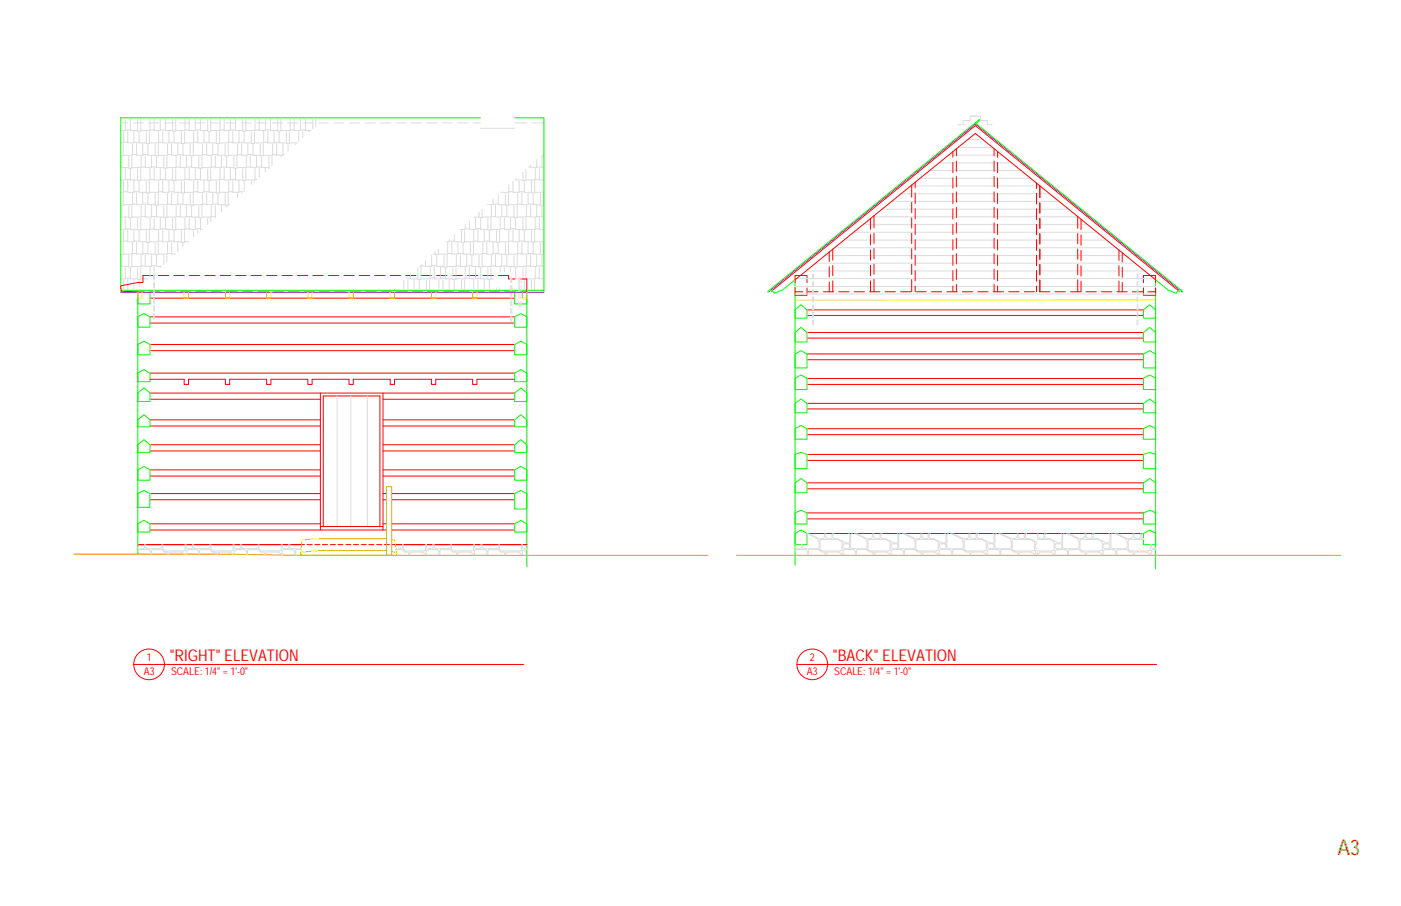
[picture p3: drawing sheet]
<svg xmlns="http://www.w3.org/2000/svg" width="432mm" height="279mm" viewBox="0 0 432 279" stroke-linecap="round" stroke-linejoin="round" font-family="sans-serif">
<defs><g id="words">
<text font-size="6.7" x="412.2" y="263.5">A3</text>
<g font-size="5" fill="#f00">
<text x="52.3" y="203.8">&quot;RIGHT&quot; ELEVATION</text>
<text x="256.7" y="203.8">&quot;BACK&quot; ELEVATION</text>
</g>
<g font-size="3.3" fill="#f00">
<text x="45.2" y="204">1</text>
<text x="249.6" y="204">2</text>
<text x="44.3" y="208.1">A3</text>
<text x="52.7" y="208.2">SCALE: 1/4&quot; = 1'-0&quot;</text>
<text x="248.7" y="208.1">A3</text>
<text x="257.1" y="208.2">SCALE: 1/4&quot; = 1'-0&quot;</text>
</g>
</g></defs>
<g fill="none" stroke="#f00" stroke-width=".31">
<path d="M281 57v3.8M282.1 56.2v1.8M282.1 59.6v3.1M293.7 46.7v1.8M293.7 50.1v3.2M293.7 54.9v3.1M293.7 59.6v3.2M294.8 45.8v2.3M294.8 49.7v3.1M294.8 54.4v3.2M294.8 59.2v3.2M306.4 45.8v2.3"/>
<path d="M306.4 49.7v3.1M306.4 54.4v3.2M306.4 59.2v3.2M307.5 46.7v1.8M307.5 50.1v3.2M307.5 54.9v3.1M307.5 59.6v3.2M319.5 56.5v1.6M319.5 59.7v3.2M320.5 57.3v3.7M255.6 77.7v2.9M256.7 76.8v3.5"/>
<path d="M268.3 67.4v3.3M268.3 72.3v3.2M268.3 77.1v3.2M269.4 66.5v3.8M269.4 71.9v3.2M269.4 76.6v3.2M281 62.4v3.2M281 67.2v3.2M281 71.9v3.2M281 76.7v3.2M282.1 64.3v3.2M282.1 69.1v3.2"/>
<path d="M282.1 73.9v3.2M282.1 78.7v3.2M293.7 64.4v3.2M293.7 69.2v3.1M293.7 73.9v3.2M293.7 78.7v3.2M294.8 63.9v3.2M294.8 68.7v3.2M294.8 73.5v3.1M294.8 78.2v3.2M306.4 63.9v3.2M306.4 68.7v3.2"/>
<path d="M306.4 73.5v3.1M306.4 78.2v3.2M307.5 64.4v3.2M307.5 69.2v3.1M307.5 73.9v3.2M307.5 78.7v3.2M319.5 64.5v3.1M319.5 69.2v3.2M319.5 74v3.2M319.5 78.7v3.2M320.5 62.5v3.2M320.5 67.3v3.2"/>
<path d="M320.5 72.1v3.1M320.5 76.8v3.2M332.2 66.8v3.6M332.2 72v3.2M332.2 76.8v3.1M333.2 67.6v3.3M333.2 72.5v3.1M333.2 77.2v3.2M344.9 77.1v3.2M345.9 78v2.8M46.1 90h3.2M46.2 91.9h112.4"/>
<path d="M46.2 97.7h112.4M46.2 99.6h112.4M47.2 85h-3.1v2.1h-1.6l-5.3 1 .3 1.7 7 .2M48.8 85h3.2M50.9 90h3.1M53.6 85h3.2M55.6 90h3.2M58.4 85h3.1M60.4 90h3.2M63.1 85h3.2M65.2 90h3.1M67.9 85h3.2"/>
<path d="M69.9 90h3.2M72.6 85h3.2M74.7 90h3.2M77.4 85h3.2M79.4 90h3.2M82.2 85h3.1M84.2 90h3.2M86.9 85h3.2M89 90h3.1M91.7 85h3.2M93.7 90h3.2M96.5 85h3.1"/>
<path d="M98.5 90h3.2M101.2 85h3.2M103.3 90h3.1M106 85h3.2M108 90h3.2M110.7 85h3.2M112.8 90h3.2M115.5 85h3.2M117.5 90h3.2M120.3 85h3.1M122.3 90h3.2M125 85h3.2"/>
<path d="M127.1 90h3.1M129.8 85h3.2M131.8 90h3.2M134.6 85h3.1M136.6 90h3.2M139.3 85h3.2M141.4 90h3.1M144.1 85h3.2M146.1 90h3.2M148.8 85h3.2M150.9 90h3.2M153.6 85h3.1v1h2"/>
<path d="M155.6 90h3.2M160.3 86h2.1v4h-2M237.7 89.9l62.9-51.2 62.9 51.2M245 88.8v2.3h3.7v-2.3M245 87.2v-2.2h3.7v2.2M245 86.3l55.6-45.2 55.6 45.2M245 90h2.4M248.7 97.3h103.7M248.7 95.6h103.7M249 90h3.2M253.7 90h3.2M255.6 82.2v3.2"/>
<path d="M255.6 87v3M256.7 81.9v3.1M256.7 86.6v3.4M258.5 90h3.2M263.3 90h3.1M268 90h3.2M268.3 81.9v3.1M268.3 86.6v3.4M269.4 81.4v3.2M269.4 86.2v3.8M272.8 90h3.2M277.6 90h3.1"/>
<path d="M281 81.5v3.1M281 86.2v3.8M282.1 83.4v3.2M282.1 88.2v1.8M282.3 90h3.2M287.1 90h3.2M291.8 90h3.2M293.7 83.4v3.2M293.7 88.2v1.8M294.8 83v3.2M294.8 87.8v2.2M296.6 90h3.2"/>
<path d="M301.4 90h3.1M306.1 90h3.2M306.4 83v3.2M306.4 87.8v2.2M307.5 83.4v3.2M307.5 88.2v1.8M310.9 90h3.2M315.7 90h3.1M319.5 83.5v3.2M319.5 88.3v1.7M320.4 90h3.2M320.5 81.6v3.2"/>
<path d="M320.5 86.4v3.6M325.2 90h3.2M329.9 90h3.2M332.2 81.5v3.2M332.2 86.3v3.7M333.2 82v3.2M333.2 86.7v3.3M334.7 90h3.2M339.5 90h3.1M344.2 90h3.2M344.9 81.9v3.2M344.9 86.7v3.3"/>
<path d="M345.9 82.4v3.1M345.9 87.1v2.9M349 90h3.2M352.4 88.8v2.3h3.8v-2.3M352.4 87.2v-2.2h3.8v2.2M353.8 90h2.4M46.2 117h10.6v1.6h1.3v-1.6h11.4v1.6h1.3v-1.6h11.4v1.6h1.3v-1.6h11.4v1.6h1.3v-1.6h11.4v1.6h1.3v-1.6h11.4v1.6h1.3v-1.6h11.4v1.6h1.3v-1.6h11.4v1.6h1.3v-1.6h11.6M46.2 106.2h112.4M46.2 108.1h112.4M46.2 115.1h112.4M248.7 109.2h103.8M248.7 118.6h103.7"/>
<path d="M248.7 116.7h103.7M248.7 110.9h103.7M248.7 104.3h103.7M248.7 102.6h103.7M46.2 121.2h112.4M46.2 123.1h52.5M46.2 129.5h52.5M46.2 131.4h52.5M46.2 137.2h52.5M46.2 139.1h52.5M98.7 121.2v42.2M118 123.1h40.6"/>
<path d="M118 129.5h40.6M118 131.4h40.6M118 137.2h40.6M118 139.1h40.6M118 121.2v42.2M248.7 134h103.7M248.7 132.2h103.7M248.7 126.1h103.7M248.7 124.4h103.7M46.2 144.9h52.5M46.2 146.8h52.5M46.2 154.1h52.5"/>
<path d="M46.2 152.2h52.5M118 144.9h40.6M118 146.8h40.6M118 154.1h1.1M118 152.2h1.1M120.7 154.1h37.9M120.7 152.2h37.9M248.7 158.2h103.7M248.7 150.7h103.7M248.7 148.9h103.7M248.7 142h103.7M248.7 140.1h103.7"/>
<path d="M42.5 168h51.4M46.2 161.5h52.5M46.2 163.4h72.9M94.6 168h1.6M97 168h1.6M98.7 162.4h19.3M99.4 168h1.6M99.6 162.4v-40.3h17.5v40.3M101.8 168h1.6M104.1 168h1.6M106.6 168h1.5M108.9 168h1.6"/>
<path d="M111.3 168h1.6M113.7 168h1.6M116.1 168h1.6M118 161.5h1.1M118.4 168h1.6M120.7 161.5h37.9M120.7 163.4h37.9M120.8 168h41.6M248.7 164.5h103.7M248.7 160h103.7M41.2 204.9h120.2M245.6 204.9h110.9"/>
<circle cx="45.9" cy="204.9" r="4.7"/>
<circle cx="250.3" cy="204.9" r="4.7"/>
</g>
<g fill="none" stroke="#0f0" stroke-width=".31">
<path d="M148.1 36.3h-110.9v53.8M158.6 36.3h9v53.8M300.6 37.9l63.9 52-.1 .1M300.8 38l1.3-1-.3-.1-65.1 53 .1 .1M37.2 89.5h130.4M42.5 97.7l1.9-1 1.8 1v3.2h-3.7zM46.2 90v3.7h-3.7v-3.7v80.9M158.6 90v3.7h3.8v-3.7v84.8M158.6 97.7l1.9-1 1.9 1v3.2h-3.8zM237.4 89.5l.3 .4M238 89.6l.6 .8 2.5-.9 3.9-3.2v88M245 95.6l1.9-1.6 1.8 1.6v2.5h-3.7z"/>
<path d="M352.4 95.6l1.9-1.6 1.9 1.6v2.5h-3.8zM363.2 89.6l-.7 .8-2.5-.9-3.8-3.2v89.2M363.7 89.5l-.2 .4M42.5 106.2l1.9-1 1.8 1v3.2h-3.7zM42.5 115.1l1.9-1.1 1.8 1.1v2.6h-3.7zM158.6 106.2l1.9-1 1.9 1v3.2h-3.8zM158.6 115.1l1.9-1.1 1.9 1.1v2.6h-3.8zM245 102.6l1.9-1.6 1.8 1.6v2.9h-3.7zM245 109.2l1.9-1.1 1.8 1.1v4.3h-3.7zM245 116.6l1.9-1 1.8 1v3.5h-3.7zM352.4 102.6l1.9-1.6 1.9 1.6v2.9h-3.8zM352.4 109.2l1.9-1.1 1.9 1.1v4.3h-3.8z"/>
<path d="M352.4 116.6l1.9-1 1.9 1v3.5h-3.8zM42.5 121.2l1.9-1.6 1.8 1.6v2.6h-3.7zM42.5 129.5l1.9-1.6 1.8 1.6v2.1h-3.7zM42.5 137.2l1.9-1.6 1.8 1.6v2.3h-3.7zM158.6 121.2l1.9-1.6 1.9 1.6v2.6h-3.8zM158.6 129.5l1.9-1.6 1.9 1.6v2.1h-3.8zM158.6 137.2l1.9-1.6 1.9 1.6v2.3h-3.8zM245 124.4l1.9-1.3 1.8 1.3v2.9h-3.7zM245 132.2l1.9-1 1.8 1v3.2h-3.7zM352.4 124.4l1.9-1.3 1.9 1.3v2.9h-3.8zM352.4 132.2l1.9-1 1.9 1v3.2h-3.8zM42.5 144.9l1.9-1.1 1.8 1.1v3.2h-3.7z"/>
<path d="M42.5 152.2l1.9-.9 1.8 .9v4.3h-3.7zM158.6 144.9l1.9-1.1 1.9 1.1v3.2h-3.8zM158.6 152.2l1.9-.9 1.9 .9v4.8h-3.8zM245 140.1l1.9-.6 1.8 .6v4.4h-3.7zM245 148.9l1.9-1.3 1.8 1.3v3.1h-3.7zM245 158.2l1.9-.8 1.8 .8v3.4h-3.7zM352.4 140.1l1.9-.6 1.9 .6v4.4h-3.8zM352.4 148.9l1.9-1.3 1.9 1.3v3.1h-3.8zM352.4 158.2l1.9-.8 1.9 .8v3.4h-3.8zM42.5 161.5l1.9-1 1.8 1v2.6h-3.7zM158.6 161.5l1.9-1 1.9 1v2.6h-3.8zM245 164.5l1.9-1.1 1.8 1.1v3.5h-3.7z"/>
<path d="M352.4 164.5l1.9-1.1 1.9 1.1v3.5h-3.8z"/>
</g>
<g fill="none" stroke="#dcdcdc" stroke-width=".31">
<path d="M37.2 37.9h2.2M37.5 36.3l2.2 .1M38.6 36.6v3.7h-1.4M39.7 36.3v.3h.9v-.3M40.2 36.9v3.4h2.2M41 37.9h3.2M42.4 36.8v3.6h1v-3.6M43.5 36.3l-2.9 .1M44.8 36.3h1.9M45.8 37.9h3.2M46.2 36.8v3.5h-2.8M47.5 36.6v3.7h1.9v-3.7"/>
<path d="M48.3 36.3l2.2 .1M50.5 36.3v.3h.9v-.3M50.5 37.9h3.2M51 36.9v3.4h2.2M53.2 36.8v3.6h1v-3.6M54.3 36.3l-2.9 .1M55.3 37.9h3.2M55.6 36.3h1.9M57 36.8v3.5h-2.8M58.3 36.6v3.7h1.9v-3.7M59.1 36.3l2.2 .1M60.1 37.9h3.1"/>
<path d="M61.3 36.3v.3h.9v-.3M61.8 36.9v3.4h2.2M64 36.8v3.6h1v-3.6M64.8 37.9h3.2M65.1 36.3l-2.9 .1M66.4 36.3h1.9M67.8 36.8v3.5h-2.8M69.1 36.6v3.7h1.9v-3.7M69.6 37.9h3.2M69.8 36.3l2.3 .1M72.1 36.3v.3h.9v-.3M72.6 36.9v3.4h2.2"/>
<path d="M74.4 37.9h3.1M74.8 36.8v3.6h1v-3.6M75.9 36.3l-2.9 .1M77.2 36.3h1.9M78.6 36.8v3.5h-2.8M79.1 37.9h3.2M79.9 36.6v3.7h1.9v-3.7M80.6 36.3l2.3 .1M82.9 36.3v.3h.9v-.3M83.4 36.9v3.4h2.2M83.9 37.9h3.2M85.6 36.8v3.6h1v-3.6"/>
<path d="M86.7 36.3l-2.9 .1M87.9 36.3h2M88.6 37.9h3.2M89.4 36.8v3.5h-2.8M90.7 36.6v3.7h1.9v-3.7M91.4 36.3l2.3 .1M93.4 37.9h3.2M93.7 36.3v.3h.9v-.3M94.2 36.9v3.4h1.6M96.4 36.8v2.9M97.3 36.8v2.1M97.5 36.3l-2.9 .1"/>
<path d="M98.2 37.9h3.1M98.7 36.3l1.3 .1M102.9 37.9h3.2M107.7 37.9h3.2M112.5 37.9h3.1M117.2 37.9h3.2M122 37.9h3.2M126.7 37.9h3.2M131.5 37.9h3.2M136.3 37.9h3.1M141 37.9h3.2M145.8 37.9h2.3"/>
<path d="M148.1 39.6h10.5M158.6 37.9h3.8M164 37.9h3.6M299.5 35.8h2.7v1.3h2.1v1.4h1.6M301.6 35.8h-2.6v1.3h-2.1v1.4h-1.6M37.2 51.5h.3M37.5 48.3v3.4h2.2M38 44.4v3.7h-.8M38 59.7v3.6h-.8M38.1 55.8v3.5h-.9M38.1 59.1h1.3M38.1 40.6v3.5h-.9"/>
<path d="M38.1 43.9h1.3M38.6 51.9v3.6h-1.4M38.6 55.3h1.6M38.6 40.1h1.6M39.4 55.6v3.7h1.9v-3.6M39.4 40.4v3.7h1.9v-3.7M39.7 48.3v3.6h.9v-3.6M40.2 52.1v3.4h2.2M40.8 44.4v3.5h-2.8M40.8 59.6v3.5h-2.8M40.8 47.7h1.3M41.3 59.1h1.6"/>
<path d="M41.3 43.9h1.6M42.1 44.2v3.7h1.9v-3.6M42.1 59.4v3.7h1.9v-3.6M42.4 52.1v3.6h1v-3.6M42.9 55.9v3.4h2.2M42.9 40.7v3.4h2.2M43.5 48.2v3.5h-2.9M43.5 51.5h1.3M44 47.7h1.6M44.8 48v3.7h1.9v-3.6M45.1 55.9v3.6h.9v-3.6M45.1 40.6v3.7h.9v-3.7"/>
<path d="M45.6 44.5v3.4h2.2M45.6 59.8v3.3h2.2M46.2 52v3.5h-2.8M46.2 55.3h1.3M46.2 40.1h1.3M46.7 51.5h1.6M47.5 51.8v3.7h1.9v-3.6M47.8 44.4v3.7h1v-3.7M47.8 59.7v3.6h1v-3.6M48.3 48.3v3.4h2.2M48.9 55.8v3.5h-2.9M48.9 59.1h1.3"/>
<path d="M48.9 40.6v3.5h-2.9M48.9 43.9h1.3M49.4 55.3h1.6M49.4 40.1h1.6M50.2 55.6v3.7h1.9v-3.6M50.2 40.4v3.7h1.9v-3.7M50.5 48.3v3.6h.9v-3.6M51 52.1v3.4h2.2M51.6 44.4v3.5h-2.8M51.6 59.6v3.5h-2.8M51.6 47.7h1.3M52.1 59.1h1.6"/>
<path d="M52.1 43.9h1.6M52.9 44.2v3.7h1.9v-3.6M52.9 59.4v3.7h1.9v-3.6M53.2 52.1v3.6h1v-3.6M53.7 55.9v3.4h2.2M53.7 40.7v3.4h2.2M54.3 48.2v3.5h-2.9M54.3 51.5h1.3M54.8 47.7h1.6M55.6 48v3.7h1.9v-3.6M55.9 55.9v3.6h.9v-3.6M55.9 40.6v3.7h.9v-3.7"/>
<path d="M56.4 44.5v3.4h2.2M56.4 59.8v3.3h2.2M57 52v3.5h-2.8M57 55.3h1.3M57 40.1h1.3M57.5 51.5h1.6M58.3 51.8v3.7h1.9v-3.6M58.6 44.4v3.7h1v-3.7M58.6 59.7v3.6h1v-3.6M59.1 48.3v3.4h2.2M59.7 55.8v3.5h-2.9M59.7 59.1h1.3"/>
<path d="M59.7 40.6v3.5h-2.9M59.7 43.9h1.3M60.2 55.3h1.6M60.2 40.1h1.6M61 55.6v3.7h1.9v-3.6M61 40.4v3.7h1.9v-3.7M61.3 48.3v3.6h.9v-3.6M61.8 52.1v3.4h2.2M62.4 44.4v3.5h-2.8M62.4 59.6v3.5h-2.8M62.4 47.7h1.3M62.9 59.1h1.6"/>
<path d="M62.9 43.9h1.6M63.7 44.2v3.7h1.9v-3.6M63.7 59.4v3.7h1.9v-3.6M64 52.1v3.6h1v-3.6M64.5 55.9v3.4h2.2M64.5 40.7v3.4h2.2M65.1 48.2v3.5h-2.9M65.1 51.5h1.3M65.6 47.7h1.6M66.4 48v3.7h1.9v-3.6M66.7 55.9v3.6h.9v-3.6M66.7 40.6v3.7h.9v-3.7"/>
<path d="M67.2 44.5v3.4h2.2M67.2 59.8v3.3h2.2M67.8 52v3.5h-2.8M67.8 55.3h1.3M67.8 40.1h1.3M68.3 51.5h1.5M69.1 51.8v3.7h1.9v-3.6M69.4 44.4v3.7h1v-3.7M69.4 59.7v3.6h1v-3.6M69.8 48.3v3.4h2.3M70.5 55.8v3.5h-2.9M70.5 59.1h1.3"/>
<path d="M70.5 40.6v3.5h-2.9M70.5 43.9h1.3M71 55.3h1.6M71 40.1h1.6M71.8 55.6v3.7h1.9v-3.6M71.8 40.4v3.7h1.9v-3.7M72.1 48.3v3.6h.9v-3.6M72.6 52.1v3.4h2.2M73.2 44.4v3.5h-2.8M73.2 47.7h1.3M73.2 59.6v1.2M73.7 59.1h1.4"/>
<path d="M73.7 43.9h1.5M74.5 44.2v3.7h1.9v-3.6M74.5 59.4v.3M74.8 52.1v3.6h1v-3.6M75.2 40.7v3.4h2.3M75.2 55.9v3M75.9 48.2v3.5h-2.9M75.9 51.5h1.3M76.4 47.7h1.6M77.2 48v3.7h1.9v-3.6M77.5 40.6v3.7h.9v-3.7M77.5 55.9v1"/>
<path d="M78 44.5v3.4h2.2M78.4 55.9v.2M78.6 52v3.5h-2.8M78.6 55.3h.6M78.6 40.1h1.3M79.1 51.5h1.5M79.9 51.8v2.9M80.2 44.4v3.7h1v-3.7M80.6 48.3v3.4h2.3M81.3 40.6v3.5h-2.9M81.3 43.9h1.2M81.8 40.1h1.6"/>
<path d="M81.8 51.9v1.1M82.5 40.4v3.7h2v-3.7M82.9 48.3l.1 3.6M83.8 48.3v2.8M84 44.4v3.5h-2.8M84 47.7h1.3M84.5 43.9h1.5M85.3 44.2v3.7h1.9v-3.6M86 40.7v3.4h2.3M86.7 48.2v.3M87.2 47.7h.4M88.3 40.6v3.7h.9v-3.7"/>
<path d="M88.8 44.5v2.2M89.2 44.1h2.4M89.4 40.1h1.3M91 44.4v.2M92.1 40.6v3M92.6 40.1h1.6M93.3 40.4v2.1M95.2 40.4v.3M155.8 59.7v3.6h.9v-3.6M156.8 57v2.3h-2.4M156.8 59.1h1.3M158.7 55.3h.2"/>
<path d="M158.9 55.1v.4h2.3M159.6 59.6v3.5h-2.9M160 55.7v3.6h-1.9v-3.4M160 59.1h1.6M160.8 59.4v3.7h2v-3.6M161.6 55.9v3.4h2.2M162.1 52.3v3.4h-.9v-2.6M162.9 51.5h.6M163.8 55.9v3.6h1v-3.6M164.3 59.8v3.3h2.3M164.8 59.3h2.8M165 52v3.5h-2.9"/>
<path d="M165 55.3h1.2M165.4 49.2v2.5h-1.9v-.8M165.4 51.5h1.6M166.2 51.8v3.7h1.4M166.6 59.7v3.6h.9v-3.6M167 48.3v3.4h.6M167.5 47.9h.1M167.5 47.3v.8h-.9M277.7 59.8h45.8M280.6 57.3h39.9M283.5 55h34.1M286.5 52.6h28.2"/>
<path d="M289.4 50.2h22.3M292.4 47.8h16.4M295.3 45.5h10.6M298.2 43.1h4.8M37.2 66.7h.3M37.5 63.6v3.3h2.2M37.5 78.8v3.4h2.2M38 74.9v3.6h-.8M38.1 71.1v3.4h-.9M38.1 74.4h1.3M38.6 67.1v3.6h-1.4M38.6 70.5h1.6"/>
<path d="M39.4 70.9v3.6h1.9v-3.6M39.7 63.5v3.6h.9v-3.6M39.7 78.7v3.7h.9v-3.7M40.2 67.4v3.3h2.2M40.8 74.9v3.5h-2.8M40.8 62.9h1.3M40.8 78.2h1.3M41.3 74.4h1.6M42.1 74.7v3.7h1.9v-3.7M42.4 67.3v3.6h1v-3.6M42.9 71.2v3.3h2.2M43.5 63.4v3.5h-2.9"/>
<path d="M43.5 78.7v3.5h-2.9M43.5 66.7h1.3M44 62.9h1.6M44 78.2h1.6M44.8 63.2v3.7h1.9v-3.6M44.8 78.5v3.7h1.9v-3.7M45.1 71.1v3.6h.9v-3.6M45.6 75v3.4h2.2M46.2 67.2v3.5h-2.8M46.2 70.5h1.3M46.7 66.7h1.6M47.5 67.1v3.6h1.9v-3.6"/>
<path d="M47.8 74.9v3.6h1v-3.6M48.3 63.6v3.3h2.2M48.3 78.8v3.4h1.5M48.9 71.1v3.4h-2.9M48.9 74.4h1.3M49.4 70.5h1.6M50.2 70.9v3.6h1.9v-3.6M50.5 63.5v3.6h.9v-3.6M50.5 78.7v2.8M51 67.4v3.3h2.2M51.4 78.7v1.9M51.6 74.9v3.5h-2.8"/>
<path d="M51.6 62.9h1.3M51.6 78.2h1.3M52.1 74.4h1.6M52.9 74.7v3.7h1.1M53.2 67.3v3.6h1v-3.6M53.7 71.2v3.3h2.2M54.3 63.4v3.5h-2.9M54.3 66.7h1.3M54.8 62.9h1.6M54.8 74.7v2.9M55.6 63.2v3.7h1.9v-3.6M55.9 71.1v3.6h.9v-3.6"/>
<path d="M56.4 75v1.1M56.8 74.5h1.4M57 67.2v3.5h-2.8M57 70.5h1.3M57.5 66.7h1.6M58.3 67.1v3.6h1.9v-3.6M59.1 63.6v3.3h2.2M59.7 71.1v2M60.2 70.5h1.6M61 70.9v1M61.3 63.5v3.6h.9v-3.6M61.8 67.4v3.3h.6"/>
<path d="M62.4 62.9h1.3M64 67.3v1.9M65 67.3v1M65.1 63.4v3.5h-2.9M65.1 66.7h1.3M65.6 62.9h1.6M66.4 63.2v3.7h.1M68.3 63.3v2M69.8 63.6v.3M70.4 63.1h.3M133 78.7v3.5h-1.9v-1.7M133.5 78.4h.7"/>
<path d="M134.6 78.8v3.4h2.2M135.1 76.8v1.7h-.9v-.8M136.8 78.7v3.7h1v-3.7M138 74.9v3.5h-2.9M138 78.2h1.3M138.4 73.8v.7h-.8M138.4 74.4h1.6M139.3 74.7v3.7h1.9v-3.7M140 72.3v2.2h2.2M140.7 78.7v3.5h-2.9M141.2 78.2h1.5M141.9 78.5v3.7h1.9v-3.7"/>
<path d="M142.2 71.1v3.6h1v-3.6M142.7 75v3.4h2.3M143.4 69.3v1.4h-1.6M143.4 70.5h1.3M145 74.9v3.6h.9v-3.6M145.4 78.8v3.4h2.2M146 66.9h1.6M146 71.1v3.4h-2.8M146 74.4h1.3M146.6 67.1v3.6h-1.9v-2.6M146.6 70.5h1.5M147.3 70.9v3.6h1.9v-3.6"/>
<path d="M147.6 78.7v3.7h1v-3.7M148.1 67.4v3.3h2.3M148.6 64.5v2.6h-1v-1.7M148.8 74.9v3.5h-2.9M148.8 78.2h1.3M149.2 74.4h1.6M150.1 74.7v3.7h1.9v-3.7M150.4 67.3v3.6h.9v-3.6M150.8 71.2v3.3h2.2M151.4 63.4v3.5h-2.8M151.4 78.7v3.5h-2.8M151.4 66.7h1.3"/>
<path d="M152 61.5v1.6h-1.8M152 62.9h1.5M152 78.2h1.5M152.7 63.2v3.7h1.9v-3.6M152.7 78.5v3.7h1.9v-3.7M153 71.1v3.6h1v-3.6M153.5 60.1v3h2.3M153.5 75v3.4h2.3M154.2 67.2v3.5h-2.9M154.2 70.5h1.2M154.6 66.7h1.6M155.4 67.1v3.6h2v-3.6"/>
<path d="M155.8 74.9v3.6h.9v-3.6M156.2 63.6v3.3h2.2M156.2 78.8v3.4h2.2M156.8 71.1v3.4h-2.8M156.8 74.4h1.3M157.4 70.5h1.5M158.1 70.9v3.6h1.9v-3.6M158.4 63.5v3.6h1v-3.6M158.4 78.7v3.7h1v-3.7M158.9 67.4v3.3h2.3M159.6 74.9v3.5h-2.9M159.6 62.9h1.2"/>
<path d="M159.6 78.2h1.2M160 74.4h1.6M160.8 74.7v3.7h2v-3.7M161.2 67.3v3.6h.9v-3.6M161.6 71.2v3.3h2.2M162.2 63.4v3.5h-2.8M162.2 78.7v3.5h-2.8M162.2 66.7h1.3M162.8 62.9h1.5M162.8 78.2h1.5M163.5 63.2v3.7h1.9v-3.6M163.5 78.5v3.7h1.9v-3.7"/>
<path d="M163.8 71.1v3.6h1v-3.6M164.3 75v3.4h2.3M164.8 74.5h2.8M165 67.2v3.5h-2.9M165 70.5h1.2M165.4 66.7h1.6M166.2 67.1v3.6h1.4M166.6 74.9v3.6h.9v-3.6M167 63.6v3.3h.6M167 78.8v3.4h.6M167.5 63.1h.1M167.5 78.4h.1"/>
<path d="M254.3 78.8h92.6M257.2 76.4h86.8M260.1 74h81M263 71.6h75.1M266 69.3h69.2M268.9 66.9h63.4M271.8 64.5h57.5M274.8 62.1h51.6M37.2 82h.3M38.1 86.3v3.2M38.6 82.4v3.6h-1.4M38.6 85.8h1.6"/>
<path d="M39.4 86.1v3.4M40.2 82.6v3.4h2.2M41.3 86.2v3.3M42.4 82.5v3.7h1v-3.7M42.9 86.4v2.1M43.4 86h2.2M43.5 82h1.3M45.1 86.4h.1M46.2 82.5v2.9M46.7 82h1.6M47.4 86.4v-1.7h.2v1.7M47.4 96.7v1.7h.2v-1.7"/>
<path d="M47.4 87.2v1.6M47.4 89.5v1.6M47.4 91.9v1.6M47.4 94.3v1.6M47.5 82.3v2M47.6 87.2v1.6M47.6 89.5v1.6M47.6 91.9v1.6M47.6 94.3v1.6M49.4 82.4v.1M121.6 89.1v.4M124.5 86.5v3"/>
<path d="M125.3 85.8h1.3M125.7 86.1v3.4M126.6 84.6v1.4h2.2M127.6 86.2v3.3M129.2 86.4v3.1M129.7 82.5v3.7h-.9v-3.6M129.9 81.6v.6h-.6M129.9 82h1.2M131.4 86.4v3.1M132.4 86.4v3.1M132.6 82.5v3.5h-2.9M132.6 85.8h1.3"/>
<path d="M133 82h1.6M133.9 82.3v3.7h1.9v-3.6M135.3 86.3v3.2M135.8 85.8h1.6M136.5 86.1v3.4M137.4 82.6v3.4h2.2M138.4 86.2v3.3M139.6 82.5v3.7h.9v-3.7M140 86.4v3.1M140.7 82h1.2M142.2 86.4v3.1M143.2 86.4v3.1"/>
<path d="M143.4 82.5v3.5h-2.9M143.4 85.8h1.3M143.8 82h1.6M144.7 82.3v3.7h1.9v-3.6M146 86.3v3.2M146.6 85.8h1.5M147.3 86.1v3.4M148.1 82.6v3.4h2.3M149.2 86.2v3.3M150.4 82.5v3.7h.9v-3.7M150.8 86.4v3.1M151.3 86h.8"/>
<path d="M151.4 82h1.3M153 88.8v.7M154 88.8v.7M154.2 82.5v1.3M154.6 82h1.6M155.4 82.3v1.5M156.8 88.8v.7M157.4 82.4v1.4M157.4 87.2v-1.5h.3v1.5M157.4 97.5v1.6h.3v-1.6M157.4 88v1.6M157.4 90.4v1.5"/>
<path d="M157.4 92.8v1.6M157.4 95.1v1.6M157.7 88v1.6M157.7 90.4v1.5M157.7 92.8v1.6M157.7 95.1v1.6M158.1 88.8v.7M158.2 85.8h.7M158.9 82.6v3.4h2.3M160 87.3v-1.6h.6v1.6M160 92.9v1.7h.6v-1.7M160 88.1v1.6"/>
<path d="M160 90.5v1.6M160 86.2v3.3M160.6 88.1v1.6M160.6 90.5v1.6M161.2 82.5v3.7h.9v-3.7M161.6 86.4v3.1M162.2 82h1.3M163.8 86.4v3.1M164.8 86.4v3.1M165 82.5v3.5h-2.9M165 85.8h1.2M165.4 82h1.6"/>
<path d="M166.2 82.3v3.7h1.4M245 88.3h111.2M245 90.7h111.2M245.4 85.9h110.3M248.4 83.6h104.4M250.4 86v-1.4h.3v1.4M250.4 98.7v1.5h.3v-1.5M250.4 86.8v1.6M250.4 89.2v1.6M250.4 91.6v1.6M250.4 94v1.6M250.4 96.3v1.6"/>
<path d="M250.7 86.8v1.6M250.7 89.2v1.6M250.7 91.6v1.6M250.7 94v1.6M250.7 96.3v1.6M251.3 81.2h98.6M350.5 86v-1.4h.2v1.4M350.5 98.7v1.5h.2v-1.5M350.5 86.8v1.6M350.5 89.2v1.6M350.5 91.6v1.6M350.5 94v1.6"/>
<path d="M350.5 96.3v1.6M350.7 86.8v1.6M350.7 89.2v1.6M350.7 91.6v1.6M350.7 94v1.6M350.7 96.3v1.6M103.9 122.1v40.3M108.1 122.1v40.3M113.2 122.1v40.3M42.5 169.9l.7-.4h2.6l.6 .6v.8M42.5 168h.1M44.5 168l.1 .9-.3 .3h-1.2l-.6-.3"/>
<path d="M44.9 168v.9l.6 .3h3.6l.8-.4v-.8M46.7 170.9v-1.1l.2-.3h3l.8 .7h1l.1 .7M50.2 168v1.4l.6 .5h5.7l.5-.2v-1.7M52.1 170.9l.6-.7h3.1l1.2 .7M57.3 168v.9l.6 .3h1.2l.3-.3-.1-.9M57.3 170.9v-1l.7-.4h2.6l.6 .6v.8M59.7 168v.9l.6 .3h3.7l.7-.4v-.8M61.5 170.9v-1.1l.3-.3h2.9l.8 .7 1.2 .2v.5M65 168v1.4l.6 .5h5.6l.6-.2v-1.7M66.9 170.9l.7-.7h3.1l1.1 .7M72.1 168v.9l.6 .3h1.2l.3-.3-.1-.9M72.1 170.9v-1l.8-.4h2.5l.6 .6v.9"/>
<path d="M74.5 168v.9l.6 .3h3.7l.8-.4v-.8M76.3 171v-1.2l.3-.3h3l.7 .7h1l.1 .9M79.8 168v1.4l.7 .5h5.5l.7-.2v-1.7M81.8 171.1l.6-.9h3.1l1.2 .6v.3M86.9 171.1v-1.2l.8-.4h2.5l.6 .6v1.1M87 168l-.1 .9 .7 .3h1.1l.3-.3v-.9M89.3 168v.9l.6 .3h2.9M92.7 169.5h-1.3l-.3 .3v1.2l.2 .3M122 169.5h2l.7 .7h1.1l.1 .8-.2 .3M124 167.9v.9l-.7 .4h-1.4M124.3 167.9v1.5l.6 .5h5.6l.6-.2v-1.8M126.2 171.3v-.5l.6-.6h3.1l1.2 .6v.5"/>
<path d="M131.4 171.3v-1.4l.7-.4h2.6l.6 .6v1.2M131.4 167.9v1l.6 .3h1.2l.3-.3-.2-1M133.8 167.9v1l.6 .3h3.6l.8-.4v-.8M135.8 171.3l-.2-.3v-1.2l.2-.3h3l.8 .7 1.1 .2v.6l-.2 .3M139.1 168v1.4l.6 .5h5.7l.5-.2v-1.7M141 171.3v-.5l.6-.6h3.1l1.2 .6v.5M146.2 171.3v-1.4l.7-.4h2.6l.6 .6v1.2M146.2 168v.9l.6 .3h1.2l.3-.3-.1-.9M148.6 168v.9l.6 .3h3.7l.7-.4v-.8M150.6 171.3l-.2-.3v-1.2l.3-.3h2.9l.8 .7 1.2 .2v.6l-.3 .3M153.9 168v1.4l.6 .5h5.6l.6-.2v-1.7M155.8 171.3v-.5l.7-.6h3.1l1.1 .6v.5"/>
<path d="M161 168v.9l.6 .3h.8M162.4 169.5h-.6l-.8 .4v1.4M245 169.9l.7-.4h2.6l.6 .6v1.2M245 168h.1M247 168l.1 .9-.3 .3h-1.2l-.6-.3M248.7 164.5l3.2 1.6 .5 1v1.7l-.7 .4h-3.7l-.6-.3v-.9M249.2 164.5l3.2 1.6h1.2l.6-.6v-1M249.4 171.3l-.2-.3v-1.2l.2-.3h3l.8 .7 1.1 .2v.6l-.2 .3M253 166.4h5.2l1.3 .7v2.6l-.5 .2h-5.7l-.6-.5v-2.7zM254.5 164.5v1.2l.7 .4h.9l.3-.3v-1l.3-.3M254.6 171.3v-.5l.6-.6h3.1l1.2 .6v.5M257.1 164.5l-.4 .4v.9l.3 .3h1.2l2.7 1.3h.8l.2-.2v-2.4l-.3-.3"/>
<path d="M259.8 171.3v-1.4l.7-.4h2.6l.6 .6v1.2M260 167.7h1.6l.3 .3v.9l-.3 .3h-1.2l-.6-.3zM262.6 164.5l-.4 .4v4l.6 .3h3.7l.7-.4v-1.7l-.4-1-3.3-1.6M264 164.5l3.2 1.6h1.2l.6-.6v-1M264.2 171.3l-.2-.3v-1.2l.3-.3h2.9l.8 .7 1.2 .2v.6l-.3 .3M267.5 166.7l.3-.3h5.2l1.3 .7v2.6l-.6 .2h-5.6l-.6-.5zM269.3 164.5v1.2l.8 .4h.9l.2-.3v-1l.3-.3M269.4 171.3v-.5l.7-.6h3.1l1.1 .6v.5M272 164.5l-.5 .4v.9l.3 .3h1.2l2.7 1.3h.8l.2-.2v-2.4l-.2-.3M274.6 171.3v-1.4l.8-.4h2.5l.6 .6v1.2M274.8 167.7h1.6l.3 .3v.9l-.3 .3h-1.2l-.6-.3zM277.4 164.5l-.4 .4v4l.6 .3h3.7l.8-.4v-1.7l-.5-1-3.3-1.6"/>
<path d="M278.9 164.5l3.2 1.6h1.2l.5-.6v-1M282.3 166.7l.3-.3h5.2l1.4 .7v2.6l-.6 .2h-5.6l-.7-.5zM282.8 170.2l-.7-.7h-3l-.3 .3v1.2l.2 .3M282.8 170.2l1.2 .2v.6l-.3 .3M284.2 164.5v1.2l.7 .4h.8l.4-.3v-1l.2-.3M284.3 171.3v-.5l.6-.6h3.1l1.2 .6v.5M286.8 164.5l-.4 .4v.9l.2 .3h1.2l2.7 1.3h.8l.2-.2v-2.4l-.2-.3M289.5 171.3v-1.4l.7-.4h2.5l.6 .6v1.2M289.6 167.7h1.7l.2 .3v.9l-.2 .3h-1.2l-.6-.3zM292.2 164.5l-.4 .4v4l.6 .3h3.8l.7-.4v-1.7l-.5-1-3.3-1.6M293.7 164.5l3.2 1.6h1.2l.5-.6v-1M293.9 171.3l-.3-.3v-1.2l.3-.3h3l.7 .7 1.2 .2v.6l-.2 .3"/>
<path d="M297.5 166.4h5.1l1.4 .7v2.6l-.6 .2h-5.6l-.6-.5v-2.7zM299 164.5v1.2l.7 .4h.9l.3-.3v-1l.2-.3M299.1 171.3v-.5l.6-.6h3.1l1.2 .6v.5M301.6 164.5l-.4 .4v.9l.2 .3h1.2l2.7 1.3h.8l.3-.2v-2.4l-.3-.3M304.3 171.3v-1.4l.8-.4h2.4l.7 .6v1.2M304.4 167.7h1.7l.3 .3v.9l-.3 .3h-1.2l-.6-.3zM307 164.5l-.4 .4v4l.7 .3h3.7l.7-.4v-1.7l-.5-1-3.3-1.6M308.5 164.5l3.2 1.6h1.2l.6-.6v-1M308.7 171.3l-.3-.3v-1.2l.3-.3h3l.7 .7 1.2 .2v.6l-.2 .3M312 166.7l.3-.3h5.2l1.3 .7v2.6l-.6 .2h-5.6l-.6-.5zM313.8 164.5v1.2l.7 .4h.9l.3-.3v-1l.3-.3M313.9 171.3v-.5l.6-.6h3.1l1.2 .6v.5"/>
<path d="M316.4 164.5l-.4 .4v.9l.3 .3h1.2l2.2 1.1M319.7 167.7h-.4l-.2 .3v.9l.6 .3M319.7 169.6l-.6 .3v1.4M319.7 171h.1M319.7 166.4h3.8l1.4 .7v2.6l-.6 .2h-4.6M319.7 170.4v.6M319.8 164.5v1.2l.8 .4h.9l.3-.3v-1l.2-.3M320 171.3v-.5l.6-.6h3.1l1.2 .6v.5M322.5 164.5l-.4 .4v.9l.3 .3h1.1l2.7 1.3h.8l.3-.2v-2.4l-.3-.3M325.2 171.3v-1.4l.7-.4h2.5l.7 .6v1.2M325.3 167.7h1.7l.3 .3v.9l-.3 .3h-1.2l-.6-.3zM327.9 164.5l-.4 .4v4l.7 .3h3.7l.7-.4v-1.7l-.5-1-3.3-1.6"/>
<path d="M329.4 164.5l3.2 1.6h1.2l.6-.6v-1M329.6 171.3l-.3-.3v-1.2l.3-.3h3l.7 .7 1.2 .2v.6l-.2 .3M332.9 166.7l.3-.3h5.2l1.3 .7v2.6l-.6 .2h-5.6l-.6-.5zM334.6 164.5v1.2l.8 .4h.9l.3-.3v-1l.3-.3M334.8 171.3v-.5l.6-.6h3.1l1.2 .6v.5M337.3 164.5l-.4 .4v.9l.3 .3h1.2l2.7 1.3h.7l.3-.2v-2.4l-.3-.3M340 171.3v-1.4l.7-.4h2.6l.6 .6v1.2M340.2 167.7h1.6l.3 .3v.9l-.3 .3h-1.2l-.6-.3zM342.8 164.5l-.4 .4v4l.6 .3h3.6l.8-.4v-1.7l-.5-1-3.2-1.6M344.2 164.5l3.2 1.6h1.2l.6-.6v-1M344.4 171.3l-.2-.3v-1.2l.2-.3h3l.8 .7 1.1 .2v.6l-.2 .3M349.5 164.5v1.2l.7 .4h.9l.3-.3v-1l.3-.3"/>
<path d="M349.6 171.3v-.5l.6-.6h3.1l1.2 .6v.5M352.1 164.5l-.4 .4v.9l.3 .3h.4M352.4 166.4h-4.4l-.3 .3v2.7l.6 .5h5.6l.6-.2v-1.7M354.8 168v.9l.6 .3h.8M356.2 169.5h-.7l-.7 .4v1.4"/>
</g>
<path d="M22.8 170.9h44.6l25.1 .4h29.9M92.5 171.3h125.6M227 171.3h186.3" fill="none" stroke="#dda500" stroke-width=".31"/>
<path d="M37.2 90.1h130.4M236.8 90l63.8-51.8 63.8 51.8" fill="none" stroke="#bf00ff" stroke-width=".31"/>
<g fill="none" stroke="#ff0" stroke-width=".31">
<path d="M42.5 90.1v1.8h1.3v-1.8M56.8 90.1v1.8h1.3v-1.8M69.5 90.1v1.8h1.3v-1.8M82.2 90.1v1.8h1.3v-1.8M94.9 90.1v1.8h1.3v-1.8M107.6 90.1v1.8h1.3v-1.8M120.3 90.1v1.8h1.3v-1.8M133 90.1v1.8h1.3v-1.8M145.7 90.1v1.8h1.3v-1.8M161 90.1v1.8h1.4v-1.8M245 92.5l111.2 .1M119.1 166.2l-20.7-.1-5.4 .4-.2 3-.3 1.8"/>
<path d="M119.1 169.9l-20.7-.1-5.4 .4v1.1M120.7 166.4l.9 .2 .8 4.7M120.7 170.1l.9 .2 .2 1"/>
</g>
<path d="M119.1 150.1h1.6v21.2h-1.6z" fill="none" stroke="#ff7f00" stroke-width=".31"/>
<use href="#words"/>
</svg>
